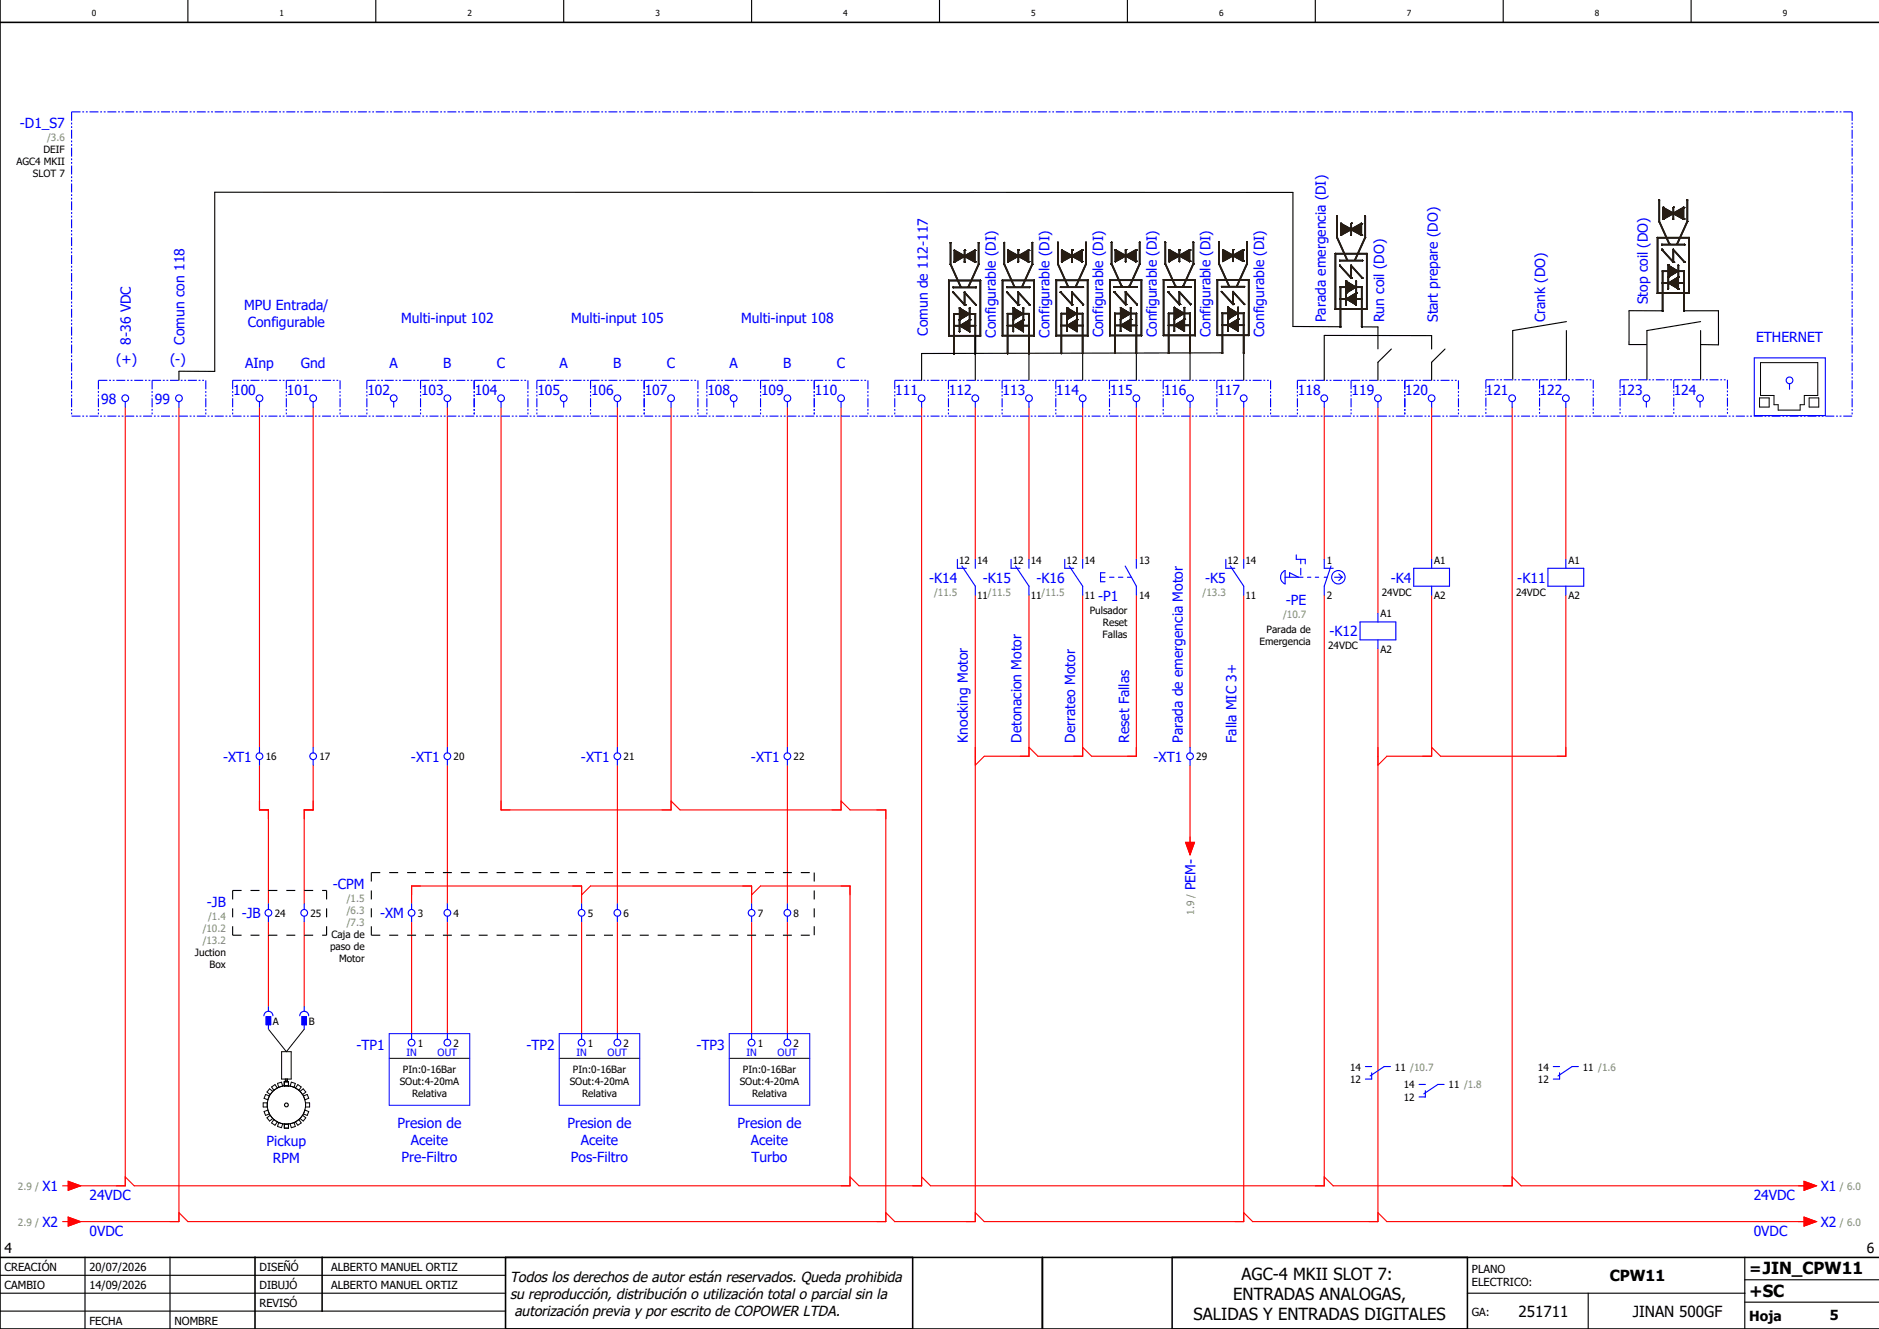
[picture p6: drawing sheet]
<svg xmlns="http://www.w3.org/2000/svg" width="420mm" height="297mm" viewBox="0 0 420 297" stroke-linecap="round" stroke-linejoin="round" font-family="sans-serif">
<defs><g id="words">
<g font-size="3.7">
<text x="277.5" y="286">AGC-4 MKII SLOT 7:</text>
<text x="275.7" y="290.5">ENTRADAS ANALOGAS,</text>
<text x="391" y="289.8">+SC</text>
<text x="266.8" y="295">SALIDAS Y ENTRADAS DIGITALES</text>
</g>
<g font-size="3.4">
<text x="359.8" y="286.4">CPW11</text>
<text x="391" y="284.6">=JIN_CPW11</text>
<text x="339.4" y="294.4">251711</text>
<text x="365" y="294.4">JINAN 500GF</text>
</g>
<g font-size="3.2">
<text x="114" y="286.5">Todos los derechos de autor están reservados. Queda prohibida</text>
<text x="114" y="290.2">su reproducción, distribución o utilización total o parcial sin la</text>
<text x="115" y="294">autorización previa y por escrito de COPOWER LTDA.</text>
</g>
<g font-size="3.1" fill="#00f">
<text x="4.5" y="28.6">-D1_S7</text>
<text x="54.5" y="69.4">MPU Entrada/</text>
<text x="368.4" y="68" transform="rotate(-90 368.4 68)">Stop coil (DO)</text>
<text x="29.2" y="77" transform="rotate(-90 29.2 77)">8-36 VDC</text>
<text x="41.2" y="77" transform="rotate(-90 41.2 77)">Comun con 118</text>
<text x="55.4" y="73.1">Configurable</text>
<text x="89.6" y="72.2">Multi-input 102</text>
<text x="127.6" y="72.2">Multi-input 105</text>
<text x="165.6" y="72.2">Multi-input 108</text>
<text x="207.4" y="75" transform="rotate(-90 207.4 75)">Comun de 112-117</text>
<text x="222.6" y="75.5" transform="rotate(-90 222.6 75.5)">Configurable (DI)</text>
<text x="234.6" y="75.4" transform="rotate(-90 234.6 75.4)">Configurable (DI)</text>
<text x="246.6" y="75.4" transform="rotate(-90 246.6 75.4)">Configurable (DI)</text>
<text x="258.6" y="75.4" transform="rotate(-90 258.6 75.4)">Configurable (DI)</text>
<text x="270.6" y="75.4" transform="rotate(-90 270.6 75.4)">Configurable (DI)</text>
<text x="282.6" y="75.3" transform="rotate(-90 282.6 75.3)">Configurable (DI)</text>
<text x="296.4" y="72" transform="rotate(-90 296.4 72)">Parada emergencia (DI)</text>
<text x="309.4" y="72" transform="rotate(-90 309.4 72)">Run coil (DO)</text>
<text x="321.4" y="72" transform="rotate(-90 321.4 72)">Start prepare (DO)</text>
<text x="345.4" y="72" transform="rotate(-90 345.4 72)">Crank (DO)</text>
<text x="392.5" y="76.4">ETHERNET</text>
<text x="26" y="81.4">(+)</text>
<text x="38" y="81.4">(-)</text>
<text x="54.8" y="82.2">AInp</text>
<text x="67.2" y="82.2">Gnd</text>
<text x="87.1" y="82.2">A</text>
<text x="99.1" y="82.2">B</text>
<text x="111.1" y="82.2">C</text>
<text x="125.1" y="82.2">A</text>
<text x="137.1" y="82.2">B</text>
<text x="149.1" y="82.2">C</text>
<text x="163.1" y="82.2">A</text>
<text x="175.1" y="82.2">B</text>
<text x="187.1" y="82.2">C</text>
<text x="52.1" y="88.2">100</text>
<text x="64.1" y="88.2">101</text>
<text x="82.1" y="88.2">102</text>
<text x="94.1" y="88.2">103</text>
<text x="106.1" y="88.2">104</text>
<text x="120.1" y="88.2">105</text>
<text x="132.1" y="88.2">106</text>
<text x="144.1" y="88.2">107</text>
<text x="158.1" y="88.2">108</text>
<text x="170.1" y="88.2">109</text>
<text x="182.1" y="88.2">110</text>
<text x="200.1" y="88.2">111</text>
<text x="212.1" y="88.2">112</text>
<text x="224.1" y="88.2">113</text>
<text x="236.1" y="88.2">114</text>
<text x="248.1" y="88.2">115</text>
<text x="260.1" y="88.2">116</text>
<text x="272.1" y="88.2">117</text>
<text x="290.1" y="88.2">118</text>
<text x="302.1" y="88.2">119</text>
<text x="314.1" y="88.2">120</text>
<text x="332.1" y="88.2">121</text>
<text x="344.1" y="88.2">122</text>
<text x="362.1" y="88.2">123</text>
<text x="374.1" y="88.2">124</text>
<text x="22.6" y="90.2">98</text>
<text x="34.6" y="90.2">99</text>
<text x="207.7" y="130.2">-K14</text>
<text x="219.7" y="130.2">-K15</text>
<text x="231.7" y="130.2">-K16</text>
<text x="269.4" y="130.2">-K5</text>
<text x="310.9" y="130.2">-K4</text>
<text x="339.2" y="130.2">-K11</text>
<text x="245.5" y="134.2">-P1</text>
<text x="287.4" y="135.2">-PE</text>
<text x="297.2" y="142.2">-K12</text>
<text x="216.4" y="166" transform="rotate(-90 216.4 166)">Knocking Motor</text>
<text x="228.4" y="166" transform="rotate(-90 228.4 166)">Detonacion Motor</text>
<text x="240.4" y="166" transform="rotate(-90 240.4 166)">Derrateo Motor</text>
<text x="252.4" y="166" transform="rotate(-90 252.4 166)">Reset Fallas</text>
<text x="264.4" y="166" transform="rotate(-90 264.4 166)">Parada de emergencia Motor</text>
<text x="276.4" y="166" transform="rotate(-90 276.4 166)">Falla MIC 3+</text>
<text x="49.9" y="170.2">-XT1</text>
<text x="91.9" y="170.2">-XT1</text>
<text x="129.9" y="170.2">-XT1</text>
<text x="167.9" y="170.2">-XT1</text>
<text x="257.9" y="170.2">-XT1</text>
<text x="46.2" y="202.6">-JB</text>
<text x="74.4" y="198.6">-CPM</text>
<text x="267.2" y="199" transform="rotate(-90 267.2 199)">PEM-</text>
<text x="54" y="205.2">-JB</text>
<text x="85" y="205.2">-XM</text>
<text x="79.7" y="234.6">-TP1</text>
<text x="117.7" y="234.6">-TP2</text>
<text x="155.7" y="234.6">-TP3</text>
<text x="59.6" y="256.1">Pickup</text>
<text x="88.9" y="252.1">Presion de</text>
<text x="91.8" y="255.9">Aceite</text>
<text x="126.9" y="252.1">Presion de</text>
<text x="129.8" y="255.9">Aceite</text>
<text x="164.9" y="252.1">Presion de</text>
<text x="167.8" y="255.9">Aceite</text>
<text x="61" y="259.9">RPM</text>
<text x="89.8" y="259.6">Pre-Filtro</text>
<text x="127.6" y="259.6">Pos-Filtro</text>
<text x="168" y="259.6">Turbo</text>
<text x="9.5" y="266.2">X1</text>
<text x="20" y="268.1">24VDC</text>
<text x="392" y="268.1">24VDC</text>
<text x="407" y="266.2">X1</text>
<text x="9.5" y="274.2">X2</text>
<text x="407" y="274.2">X2</text>
<text x="20" y="276.1">0VDC</text>
<text x="392" y="276.1">0VDC</text>
</g>
<g font-size="3.1">
<text x="1" y="280">4</text>
<text x="417.3" y="280">6</text>
<text x="391" y="295.2">Hoja</text>
<text x="409" y="295">5</text>
</g>
<g font-size="2.5">
<text x="1" y="284">CREACIÓN</text>
<text x="20" y="284">20/07/2026</text>
<text x="58" y="284">DISEÑÓ</text>
<text x="74" y="284">ALBERTO MANUEL ORTIZ</text>
<text x="329" y="284.5">PLANO</text>
<text x="329" y="287.5">ELECTRICO:</text>
<text x="1" y="288">CAMBIO</text>
<text x="20" y="288">14/09/2026</text>
<text x="58" y="292">REVISÓ</text>
<text x="58" y="288">DIBUJÓ</text>
<text x="74" y="288">ALBERTO MANUEL ORTIZ</text>
<text x="329" y="294">GA:</text>
<text x="20" y="296">FECHA</text>
<text x="39" y="296">NOMBRE</text>
</g>
<g font-size="2.2">
<text x="9.7" y="34.2">DEIF</text>
<text x="3.7" y="36.9">AGC4 MKII</text>
<text x="7.3" y="39.6">SLOT 7</text>
<text x="214.4" y="125.9">12</text>
<text x="218.4" y="125.9">14</text>
<text x="226.4" y="125.9">12</text>
<text x="230.4" y="125.9">14</text>
<text x="238.4" y="125.9">12</text>
<text x="242.4" y="125.9">14</text>
<text x="254.6" y="125.9">13</text>
<text x="274.4" y="125.9">12</text>
<text x="278.4" y="125.9">14</text>
<text x="296.6" y="125.9">1</text>
<text x="320.6" y="125.9">A1</text>
<text x="350.6" y="125.9">A1</text>
<text x="218.4" y="133.8">11</text>
<text x="230.4" y="133.8">11</text>
<text x="242.4" y="133.8">11</text>
<text x="243.6" y="137.2">Pulsador</text>
<text x="254.6" y="133.8">14</text>
<text x="278.4" y="133.8">11</text>
<text x="296.6" y="133.8">2</text>
<text x="308.6" y="137.9">A1</text>
<text x="308.9" y="133.1">24VDC</text>
<text x="320.6" y="133.8">A2</text>
<text x="338.9" y="133.1">24VDC</text>
<text x="350.6" y="133.8">A2</text>
<text x="246.5" y="142.6">Fallas</text>
<text x="246.5" y="139.9">Reset</text>
<text x="283.1" y="141.5">Parada de</text>
<text x="281.5" y="144.2">Emergencia</text>
<text x="296.9" y="145.1">24VDC</text>
<text x="308.6" y="145.8">A2</text>
<text x="59.4" y="169.9">16</text>
<text x="71.4" y="169.9">17</text>
<text x="101.4" y="169.9">20</text>
<text x="139.4" y="169.9">21</text>
<text x="177.4" y="169.9">22</text>
<text x="267.4" y="169.9">29</text>
<text x="61.4" y="204.9">24</text>
<text x="69.4" y="204.9">25</text>
<text x="74.1" y="209.6">Caja de</text>
<text x="93.4" y="204.9">3</text>
<text x="101.4" y="204.9">4</text>
<text x="131.4" y="204.9">5</text>
<text x="139.4" y="204.9">6</text>
<text x="169.4" y="204.9">7</text>
<text x="177.4" y="204.9">8</text>
<text x="43.6" y="213.6">Juction</text>
<text x="73.8" y="212.3">paso de</text>
<text x="75.8" y="215">Motor</text>
<text x="46.9" y="216.3">Box</text>
<text x="61" y="229.1">A</text>
<text x="69" y="229.1">B</text>
<text x="93.4" y="233.9">1</text>
<text x="101.4" y="233.9">2</text>
<text x="131.4" y="233.9">1</text>
<text x="139.4" y="233.9">2</text>
<text x="169.4" y="233.9">1</text>
<text x="177.4" y="233.9">2</text>
<text x="90.1" y="239.7">PIn:0-16Bar</text>
<text x="128.1" y="239.7">PIn:0-16Bar</text>
<text x="166.1" y="239.7">PIn:0-16Bar</text>
<text x="301.8" y="239.2">14</text>
<text x="311.8" y="239.2">11 /10.7</text>
<text x="343.8" y="239.2">14</text>
<text x="353.8" y="239.2">11 /1.6</text>
<text x="89.3" y="242.4">SOut:4-20mA</text>
<text x="92.1" y="245.1">Relativa</text>
<text x="127.3" y="242.4">SOut:4-20mA</text>
<text x="130.1" y="245.1">Relativa</text>
<text x="165.3" y="242.4">SOut:4-20mA</text>
<text x="168.1" y="245.1">Relativa</text>
<text x="301.8" y="242">12</text>
<text x="313.8" y="243.2">14</text>
<text x="323.8" y="243.2">11 /1.8</text>
<text x="343.8" y="242">12</text>
<text x="313.8" y="246">12</text>
</g>
<g font-size="2.2" fill="#7ca552">
<text x="10.5" y="31.5">/3.6</text>
<text x="208.8" y="133.1">/11.5</text>
<text x="220.8" y="133.1">/11.5</text>
<text x="232.8" y="133.1">/11.5</text>
<text x="268.8" y="133.1">/13.3</text>
<text x="286.8" y="138.1">/10.7</text>
<text x="77.5" y="201.5">/1.5</text>
<text x="45.3" y="208.2">/10.2</text>
<text x="46.5" y="205.5">/1.4</text>
<text x="77.5" y="204.2">/6.3</text>
<text x="77.5" y="206.9">/7.3</text>
<text x="266.9" y="204.4" transform="rotate(-90 266.9 204.4)">1.9 /</text>
<text x="45.3" y="210.9">/13.2</text>
<text x="4" y="265.9">2.9 /</text>
<text x="411.3" y="265.9">/ 6.0</text>
<text x="4" y="273.9">2.9 /</text>
<text x="411.3" y="273.9">/ 6.0</text>
</g>
<g font-size="2.2" fill="#00f">
<text x="90.8" y="235.9">IN</text>
<text x="97.8" y="235.9">OUT</text>
<text x="128.8" y="235.9">IN</text>
<text x="135.8" y="235.9">OUT</text>
<text x="166.8" y="235.9">IN</text>
<text x="173.8" y="235.9">OUT</text>
</g>
<g font-size="1.9">
<text x="20.5" y="3.6">0</text>
<text x="62.5" y="3.6">1</text>
<text x="104.5" y="3.6">2</text>
<text x="146.5" y="3.6">3</text>
<text x="188.5" y="3.6">4</text>
<text x="230.5" y="3.6">5</text>
<text x="272.5" y="3.6">6</text>
<text x="314.5" y="3.6">7</text>
<text x="356.5" y="3.6">8</text>
<text x="398.5" y="3.6">9</text>
</g>
</g></defs>
<g fill="none" stroke="#000" stroke-width=".25">
<path d="M42 0v5M84 0v5M126 0v5M168 0v5M210 0v5M252 0v5M294 0v5M336 0v5M378 0v5M218 75v10M230 75v10M242 75v10"/>
<path d="M254 75v10M266 75v10M273.2 78.9l-67.2 .1v6M278 75v10M296 75v10M296 75h24v3M299.5 73h-10.5v-30h-241v40h-8v2M304.4 73l3.6 .1v4.9M311 78l-3 3v4M323 78l-3 3v4M350.1 73.9v11M350.1 71.9l-12 2v11"/>
<path d="M371.6 69.5l-7.5-.1v7.6h3.9M376.4 69.5l7.7-.1v7.7l-4-.1M380.1 73.9v11M380.1 71.9l-12 2v11M59.7 247.4h.1M59.7 246.5h.1M59.9 245.8h.1M59.9 248.1h.1M60.2 244.9h.1M60.2 248.9h.1M60.4 244.6h.1M60.4 249.2h.1"/>
<path d="M61 243.9h.1M61 250h.1M61.2 243.7h.1M61.2 250.2h.1M62 243.1v.1M62 250.7h.1M62.3 243h.1M62.3 250.9h.1M63.2 242.7h.1M63.2 251.1v.1M63.6 242.6v.1M63.6 251.2h.1"/>
<path d="M64.5 242.6v.1M64.5 251.2h.1M64.8 251.1l.1 .1M64.9 242.7h-.1M65.7 250.9h.1M65.7 243h.1M66 250.7h.1M66.1 243.1l-.1 .1M66.8 250.2h.1M66.8 243.7h.1M67.1 250h.1M67.6 249.2h.1"/>
<path d="M67.7 244.6h-.1M67.8 248.9h.1M67.8 244.9h.1M68.1 248.1h.1M68.2 245.8h-.1M68.3 247.4h.1M68.3 246.5h.1M0 285h113M0 293h113M0 289h113M19 281v16M38 281v16"/>
<path d="M328 289h62M355 289v8M390 291h30M390 281v16M390 286h30"/>
<circle cx="64" cy="246.9" r=".43"/>
</g>
<path d="M0 5h420M0 0v297h420M0 281h420M57 281v16M72 281v12M113 281v16M204 281v16M233 281v16M262 281v16M328 281v16" fill="none" stroke="#000" stroke-width=".35"/>
<g fill="none" stroke="#f00" stroke-width=".25">
<path d="M28 91v174h-12M40 91v182h-24M58 91v76M70 91v76M100 91v76M112 91v90h38v-90M138 91v76M176 91v76M188 91v90h-36l-2-2M206 91v174h-14l-2-2M218 91v34M230 91v34"/>
<path d="M242 91v34M254 91v34M266 91v76M278 91v34M296 91v34M308 91v46M320 91v34M338 91v174h-40l-2-2M350 91v34M218 133v140h-18l-2-2M230 133v36h-10l-2 2M242 133v36h-10l-2-2"/>
<path d="M254 133v36h-10l-2-2M278 133v140h-58l-2-2M296 133v132h-88l-2-2M320 133v36h-10l-2 2M350 133v36h-28l-2-2M308 145v128h-28l-2-2M58 171v10h2v21M70 171v10h-2v21M100 171v31M138 171v31M176 171v31M188 179l2 2h8v92h-156l-2-2"/>
<path d="M266 171v18M130 200l2-2h36v4M168 200l2-2h20v67h-160l-2-2M265 188.2h2l-1 2.8zM60 206v19M68 206v19M92 202v-4h38v4M92 206v25M100 206v25M130 206v25M138 206v25M168 206v25"/>
<path d="M176 206v25M14 265h1.2M14 273h1.2M15.2 272l2.8 1-2.8 1zM15.2 264l2.8 1-2.8 1zM308 271l2 2h94M338 263l2 2h64M403.2 264l2.8 1-2.8 1zM403.2 272l2.8 1-2.8 1z"/>
</g>
<g fill="none" stroke="#00f" stroke-width=".25" stroke-dasharray="2 .4 .4 .4 .4 .4" stroke-linecap="butt">
<path d="M16 25h398M16 25v68M414 25v68M16 93h398M22 85v8M22 85h24M34 85v8M46 85v8M52 85v8M52 85h24M64 85v8M76 85v8"/>
<path d="M82 85v8M82 85h36M94 85v8M106 85v8M118 85v8M120 85v8M120 85h36M132 85v8M144 85v8M156 85v8M158 85v8M158 85h36"/>
<path d="M170 85v8M182 85v8M194 85v8M200 85v8M200 85h84M212 85v8M224 85v8M236 85v8M248 85v8M260 85v8M272 85v8M284 85v8"/>
<path d="M290 85v8M290 85h36M302 85v8M314 85v8M326 85v8M332.1 84.9v8M332.1 84.9h24M344.1 84.9v8M356.1 84.9v8M362.1 84.9v8M362.1 84.9h24M374.1 84.9v8"/>
<path d="M386.1 84.9v8"/>
</g>
<g fill="#261c13" stroke="#261c13" stroke-width=".22">
<path d="M218.7 54.2l.1 .1v4.8l-2.3 5.1 2.2-5.2z"/>
<path d="M212.4 54.2l.2 .1v4.7l2.1 5.2-2.3-5.1z"/>
<path d="M215.5 55.9l.2 .1-.1 2.6z"/>
<path d="M213.3 56l4.6 2.5v-2.5l-4.6 2.5z"/>
<path d="M213.3 55.9l2.3 1.2-.2 .1-2-1.1v2.2l2.2-1.2 2.2 1.2v-2.2l-2 1.1-.2-.1 2.3-1.2v2.6l-2.3-1.1-2.3 1.2z"/>
<path d="M212 62.6h7.2v12.5l-.2-.1v-12.2h-6.8v12.2h6.8l.1 .1h-7.1z"/>
<path d="M213 64.2h5.2l-5.1 .1z"/>
<path d="M213 65.3l2.5 2.6v-2.6h.1l2.6 2.9h-.1l-2.4-2.6v2.5l-.1 .1z"/>
<path d="M213.2 70.1h4.9l-.1 9-.1-.1v-8.8h-4.6v8.8h-.2z"/>
<path d="M216.7 68.8l.1 .1-.1 2.6z"/>
<path d="M214.5 68.8l2.2 1.3-2.2 1.4z"/>
<path d="M214.5 68.8l2.2 1.4-2.2-1.3v2.5l2.2-1.2-2.2 1.3z"/>
<path d="M213.2 72.7l4.9 .1-4.9 .1z"/>
<path d="M214.4 71.5h.2l-.1 2.6z"/>
<path d="M214.6 72.8l2.1-1.3v2.6z"/>
<path d="M214.5 72.8l2.2 1.2v-2.4l-2.2 1.1 2.3-1.3v2.7z"/>
<path d="M230.7 54.2l.1 .1v4.8l-2.3 5 2.2-5.1z"/>
<path d="M224.4 54.2l.2 .1v4.7l2.1 5.1-2.3-5z"/>
<path d="M227.6 55.9l.1 .1-.1 2.6z"/>
<path d="M225.3 56l4.6 2.5v-2.5l-4.6 2.5z"/>
<path d="M225.3 55.9l2.3 1.2-.2 .1-2-1.1v2.2l2.2-1.2 2.2 1.2v-2.2l-2 1.1-.2-.1 2.3-1.2v2.6l-2.3-1.2-2.3 1.3z"/>
<path d="M224 62.6h7.2v12.5l-.2-.2v-12.2h-6.8v12.2h6.8l.1 .2h-7.1z"/>
<path d="M225 64.1l5.2 .1-5.1 .1z"/>
<path d="M225 65.3l2.5 2.6v-2.6l.1-.1 2.6 2.9-2.5-2.5v2.5l-.1 .1z"/>
<path d="M225.2 70.1h4.9l-.1 9-.1-.1v-8.8h-4.6v8.8h-.2z"/>
<path d="M228.7 68.8l.1 .1-.1 2.6z"/>
<path d="M226.5 68.8l2.2 1.3-2.2 1.3z"/>
<path d="M226.5 68.8l2.2 1.3-2.2-1.2v2.5l2.2-1.2-2.2 1.3z"/>
<path d="M225.2 72.7l4.9 .1-4.9 .1z"/>
<path d="M226.4 71.5h.2l-.1 2.6z"/>
<path d="M226.6 72.8l2.1-1.3v2.6z"/>
<path d="M226.5 72.7l2.2 1.3v-2.5l-2.2 1.2 2.3-1.3v2.7z"/>
<path d="M242.7 54.2h.1v4.8l-2.3 5.1 2.2-5.1z"/>
<path d="M236.4 54.2h.2v4.8l2.1 5.1-2.3-5.1z"/>
<path d="M239.6 55.9h.1l-.1 2.6z"/>
<path d="M237.3 55.9l4.6 2.6v-2.6l-4.6 2.6z"/>
<path d="M237.3 55.9l2.3 1.2-.2 .1-2-1.1v2.2l2.2-1.2 2.2 1.2v-2.2l-2 1.1-.2-.1 2.3-1.3v2.7l-2.3-1.2-2.3 1.2z"/>
<path d="M236 62.6h7.2v12.5l-.2-.2v-12.2h-6.8v12.2h6.8l.1 .2-7.1-.1z"/>
<path d="M237 64.1l5.2 .1-5.1 .1z"/>
<path d="M237 65.2l2.5 2.6v-2.5l.1-.1 2.6 2.9h-.1l-2.4-2.6v2.6h-.1z"/>
<path d="M237.2 70l4.9 .1-.1 8.9-.1-.1v-8.7h-4.6v8.7l-.1 .1z"/>
<path d="M240.7 68.8h.1l-.1 2.6z"/>
<path d="M238.5 68.8l2.2 1.3-2.2 1.3z"/>
<path d="M238.4 68.8l2.3 1.3-2.2-1.2v2.4l2.2-1.2-2.2 1.4z"/>
<path d="M237.2 72.7l4.9 .1h-4.9z"/>
<path d="M238.4 71.4l.2 .1-.1 2.6z"/>
<path d="M238.6 72.7l2.1-1.3v2.7z"/>
<path d="M238.5 72.7l2.2 1.3v-2.5l-2.2 1.2 2.3-1.3v2.7z"/>
<path d="M254.7 54.1l.1 .1v4.8l-2.3 5.1 2.2-5.1z"/>
<path d="M248.4 54.1l.2 .1v4.8l2.1 5.1-2.3-5.1z"/>
<path d="M251.5 55.9h.2l-.1 2.6z"/>
<path d="M249.3 55.9l4.6 2.5v-2.5l-4.6 2.5z"/>
<path d="M249.3 55.8l2.3 1.3h-.2l-2-1.1v2.3l2.2-1.2 2.2 1.2v-2.3l-2 1.2-.2-.1 2.3-1.3v2.7l-2.3-1.2-2.3 1.2z"/>
<path d="M248 62.5l7.2 .1v12.4l-.2-.1v-12.2h-6.8v12.2h6.8l.1 .2-7.1-.1z"/>
<path d="M249 64.1h5.2l-5.1 .1z"/>
<path d="M249 65.2l2.5 2.6v-2.5l.1-.1 2.6 2.9h-.1l-2.4-2.6v2.5l-.1 .1z"/>
<path d="M249.2 70h4.9l-.1 9-.1-.1v-8.7h-4.6v8.7l-.2 .1z"/>
<path d="M252.7 68.8h.1l-.1 2.6z"/>
<path d="M250.5 68.8l2.2 1.3-2.2 1.3z"/>
<path d="M250.5 68.7l2.2 1.4-2.2-1.3v2.5l2.2-1.2-2.2 1.3z"/>
<path d="M249.2 72.7h4.9l-4.9 .1z"/>
<path d="M250.4 71.4l.2 .1-.1 2.6z"/>
<path d="M250.6 72.7l2.1-1.3v2.6z"/>
<path d="M250.5 72.7l2.2 1.2v-2.4l-2.2 1.2 2.3-1.3v2.7z"/>
<path d="M266.7 54.1l.1 .1v4.8l-2.3 5 2.2-5.1z"/>
<path d="M260.4 54.1l.2 .1v4.7l2.2 5.2-2.4-5.1z"/>
<path d="M263.6 55.8l.1 .1-.1 2.6z"/>
<path d="M261.3 55.9l4.6 2.5v-2.5l-4.6 2.5z"/>
<path d="M261.3 55.8l2.3 1.2-.2 .1-2-1.1v2.2l2.2-1.2 2.2 1.2v-2.2l-2 1.1-.2-.1 2.3-1.2v2.6l-2.3-1.2-2.3 1.3z"/>
<path d="M260 62.5h7.2v12.5l-.2-.1v-12.2h-6.8v12.2h6.8l.1 .1h-7.1z"/>
<path d="M261 64.1h5.2l-5.1 .1z"/>
<path d="M261 65.2l2.5 2.6v-2.6h.1l2.6 2.8-2.5-2.5v2.5l-.1 .1z"/>
<path d="M261.2 70h4.9l-.1 9-.1-.1v-8.8h-4.6v8.8h-.1z"/>
<path d="M264.7 68.7l.1 .1-.1 2.6z"/>
<path d="M262.5 68.7l2.2 1.3-2.2 1.4z"/>
<path d="M262.5 68.7l2.2 1.3-2.2-1.2v2.5l2.2-1.2-2.2 1.3z"/>
<path d="M261.2 72.6l4.9 .1-4.9 .1z"/>
<path d="M262.4 71.4h.2l-.1 2.6z"/>
<path d="M262.6 72.7l2.1-1.3v2.6z"/>
<path d="M262.5 72.6l2.2 1.3v-2.5l-2.2 1.2 2.3-1.3v2.7z"/>
<path d="M278.7 54.1h.1v4.8l-2.3 5.1 2.2-5.1z"/>
<path d="M272.4 54.1h.2v4.8l2.2 5.1-2.4-5.1z"/>
<path d="M275.5 55.8l.2 .1-.1 2.6z"/>
<path d="M273.3 55.9l4.6 2.5v-2.5l-4.6 2.5z"/>
<path d="M273.3 55.8l2.3 1.2-.2 .1-2-1.1v2.2l2.2-1.2 2.2 1.2v-2.2l-2 1.1-.2-.1 2.3-1.2v2.6l-2.3-1.2-2.3 1.2z"/>
<path d="M272 62.5h7.2v12.5l-.2-.2v-12.2h-6.8v12.2h6.8l.1 .2h-7.1z"/>
<path d="M273 64l5.2 .1-5.1 .1z"/>
<path d="M273 65.2l2.5 2.5v-2.5l.1-.1 2.6 2.9-2.5-2.6v2.6l-.1 .1z"/>
<path d="M273.2 70h4.9l-.1 8.9h-.1v-8.8h-4.6v8.8h-.2z"/>
<path d="M276.7 68.7l.1 .1-.1 2.6z"/>
<path d="M274.5 68.7l2.2 1.3-2.2 1.3z"/>
<path d="M274.4 68.7l2.3 1.3-2.2-1.2v2.5l2.2-1.2-2.2 1.3z"/>
<path d="M273.2 72.6l4.9 .1-4.9 .1z"/>
<path d="M274.4 71.3l.2 .1-.1 2.6z"/>
<path d="M274.6 72.7l2.1-1.4v2.7z"/>
<path d="M274.5 72.6l2.2 1.3v-2.5l-2.2 1.2 2.3-1.3v2.7z"/>
<path d="M305.1 48.2l.1 .1v4.8l-2.3 5.1 2.2-5.1z"/>
<path d="M298.8 48.2l.2 .1v4.8l2.1 5.1-2.3-5.1z"/>
<path d="M301.9 50h.2l-.1 2.6z"/>
<path d="M299.7 50l4.6 2.5v-2.5l-4.6 2.5z"/>
<path d="M299.7 49.9l2.3 1.3h-.2l-2-1.1v2.3l2.2-1.2 2.2 1.2v-2.3l-2 1.2-.2-.1 2.3-1.3v2.7l-2.3-1.2-2.3 1.2z"/>
<path d="M298.4 56.6l7.2 .1v12.4l-.2-.1v-12.2h-6.8v12.2h6.8l.1 .2-7.1-.1z"/>
<path d="M299.4 58.2h5.2l-5.1 .1z"/>
<path d="M299.4 59.3l2.5 2.6v-2.5l.1-.1 2.6 2.9h-.1l-2.4-2.6v2.5l-.1 .1z"/>
<path d="M299.6 64.1h4.9l-.1 9-.1-.1v-8.7h-4.6v8.7l-.2 .1z"/>
<path d="M303.1 62.9h.1l-.1 2.6z"/>
<path d="M300.9 62.9l2.2 1.3-2.2 1.3z"/>
<path d="M300.8 62.8l2.3 1.4-2.2-1.3v2.5l2.2-1.2-2.2 1.3z"/>
<path d="M299.6 66.8h4.9l-4.9 .1z"/>
<path d="M300.8 65.5l.2 .1-.1 2.6z"/>
<path d="M301 66.8l2.1-1.3v2.6z"/>
<path d="M300.9 66.8l2.2 1.2v-2.4l-2.2 1.2 2.3-1.3v2.7z"/>
<path d="M377.1 44.7h.1v4.8l-2.3 5.1 2.2-5.1z"/>
<path d="M370.8 44.7h.2v4.8l2.2 5.1-2.4-5.1z"/>
<path d="M374 46.4h.1l-.1 2.6z"/>
<path d="M371.8 46.4l4.5 2.6v-2.6l-4.5 2.6z"/>
<path d="M371.7 46.4l2.3 1.2-.2 .1-2-1.1v2.2l2.2-1.2 2.2 1.2v-2.2l-2 1.1-.2-.1 2.3-1.2 .1 2.6-2.4-1.2-2.3 1.2z"/>
<path d="M370.4 53.1h7.2v12.5l-.2-.2v-12.2h-6.8v12.2h6.8l.1 .2-7.1-.1z"/>
<path d="M371.5 54.6l5.1 .1-5.1 .1z"/>
<path d="M371.4 55.7l2.5 2.6v-2.5l.2-.1 2.5 2.9-2.5-2.6v2.6h-.1z"/>
<path d="M371.6 60.5l4.9 .1v8.9h-.2v-8.8h-4.6v8.8h-.1z"/>
<path d="M375.1 59.3h.1v2.6z"/>
<path d="M372.9 59.3l2.2 1.3-2.2 1.3z"/>
<path d="M372.9 59.3l2.2 1.3-2.2-1.2v2.4l2.2-1.2-2.2 1.4z"/>
<path d="M371.6 63.2l4.9 .1h-4.9z"/>
<path d="M372.8 61.9l.2 .1-.1 2.6z"/>
<path d="M373 63.2l2.1-1.3v2.7z"/>
<path d="M372.9 63.2l2.2 1.3v-2.5l-2.2 1.2 2.3-1.3v2.7z"/>
</g>
<g fill="none" stroke="#261c13" stroke-width=".22">
<path d="M212.4 54.3v4.8M212.4 59.1h.1M212.4 59.1l2.3 5M212.4 54.2h.1M212.5 54.2h.1M212.6 54.3h.1M212.6 54.3v4.7l2.2 5M213.3 58.5h.1M213.3 56h.1M213.3 56v2.5M213.3 58.6h.1M213.3 55.9h.1"/>
<path d="M213.3 56v2.5l4.6-2.5v2.5zM213.4 55.9h.1M213.4 58.6h.1M213.4 58.6h-.1M213.4 55.9l2.2 1.2M213.4 56.1l2 1.1-2 1.1zM215.5 56v2.5M215.5 58.5h.1M215.5 56h.1M215.5 58.6h.1M215.6 58.6h.1M215.6 55.9h.1"/>
<path d="M215.6 57.1l.2 .1M215.6 57.1l-.2 .1M215.7 55.9h.1M215.7 58.6h.1M215.7 56h.1M215.7 58.5h.1M215.7 56v2.5M215.8 57.2l2-1.1v2.2zM217.8 58.6l-2.2-1.2-2.2 1.2M217.8 58.6h.1M217.8 55.9l-2.2 1.2M217.8 55.9h.1"/>
<path d="M217.9 58.6h.1M217.9 55.9h-.1M217.9 55.9h.1M217.9 58.5h.1M218 56h.1M218 58.5h.1M218 56v2.5M218.7 54.3v4.7l-2.3 5M218.7 54.2h.1M218.8 54.2h.1M218.8 54.3h.1M218.8 59.1l-2.2 5"/>
<path d="M218.8 54.3v4.8M218.8 59.1h.1M224.4 54.3h.1M224.4 54.3v4.8M224.4 59.1h.1M224.4 59h.1M224.4 59.1l2.3 5M224.4 54.2h.1M224.5 54.2h.1M224.6 54.2h.1M224.6 54.2v.1M224.6 54.3v4.7l2.2 5"/>
<path d="M225.3 58.5h.1M225.3 56h.1M225.3 55.9v2.6M225.3 55.9h.1M225.3 58.6h.1M225.3 56v2.5l4.6-2.5v2.5zM225.4 58.6h-.1M225.4 55.9l2.2 1.2M225.4 56.1l2 1.1-2 1.1zM227.5 56v2.5M227.5 58.5h.1M227.5 55.9h.1"/>
<path d="M227.6 55.9h-.1M227.6 58.6h.1M227.6 55.9h.1M227.6 57.1l.2 .1M227.6 57.1l-.2 .1M227.7 58.6h-.1M227.7 55.9h.1M227.7 58.5h.1M227.7 56h.1M227.7 56v2.5M227.8 57.2l2-1.1v2.2zM229.8 58.5l-2.2-1.2-2.2 1.3"/>
<path d="M229.8 58.5h.1M229.8 55.9l-2.2 1.2M229.9 58.6h.1M229.9 55.9h.1M229.9 58.5h.1M230 58.5h.1M230 56h.1M230 55.9v2.6M230.7 54.3v4.7l-2.3 5M230.7 54.2h.1M230.8 54.2h.1M230.8 54.2v.1"/>
<path d="M230.8 59.1l-2.2 5M230.8 54.3v4.8M230.8 59h.1M230.8 59.1h.1M236.4 59h.1M236.4 54.2v4.8M236.4 59l2.3 5.1M236.4 54.2h.1M236.4 54.1v.1M236.5 54.1h.1M236.5 54.2h.1M236.6 54.2h.1"/>
<path d="M236.6 54.2v4.8l2.2 5M237.3 58.5h.1M237.3 55.9h.1M237.3 55.9v2.6M237.3 55.8h.1M237.3 55.9v2.6l4.6-2.6v2.6zM237.4 58.5h.1M237.4 58.5h-.1M237.4 55.8v.1M237.4 55.9l2.2 1.2M237.4 56.1l2 1.1-2 1.1zM239.5 55.9v2.6"/>
<path d="M239.5 58.5h.1M239.5 55.9h.1M239.6 58.5h.1M239.6 55.9h.1M239.6 57.1l.2 .1M239.6 57.1l-.2 .1M239.7 58.5h-.1M239.7 58.5h.1M239.7 55.9h.1M239.7 55.9v2.6M239.8 57.2l2-1.1v2.2zM241.8 58.5l-2.2-1.2-2.2 1.2"/>
<path d="M241.8 55.9l-2.2 1.2M241.8 55.8v.1M241.9 58.5h.1M241.9 55.8h.1M241.9 55.8v.1M241.9 55.9h.1M242 55.9h.1M242 58.4h.1M242 55.9v2.5M242.7 54.2v4.8l-2.3 5M242.7 54.2h.1M242.7 54.1v.1"/>
<path d="M242.7 54.1h.1M242.8 54.1h.1M242.8 54.2h.1M242.8 59l-2.2 5.1M242.8 54.2v4.8M242.8 59h.1M248.4 54.2h.1M248.4 59h.1M248.4 54.2v4.8M248.4 59l2.3 5M248.4 54.1h.1M248.5 54.1h.1"/>
<path d="M248.6 54.2h.1M248.6 54.2v4.8l2.2 5M249.3 58.4h.1M249.3 55.9h.1M249.3 55.9v2.5M249.3 58.5h.1M249.3 55.8h.1M249.3 55.9v2.5l4.6-2.5v2.5zM249.4 55.8h.1M249.4 58.5h.1M249.4 55.8l2.2 1.3M249.4 56l2 1.1-2 1.2z"/>
<path d="M251.5 55.9v2.5M251.5 58.4h.1M251.5 58.5h.1M251.5 55.9h.1M251.6 55.9h-.1M251.6 58.5h.1M251.6 55.8h.1M251.6 57.1l.2 .1M251.6 57.1h-.2M251.7 55.8h.1M251.7 58.5h.1M251.7 55.8v.1"/>
<path d="M251.7 55.9h.1M251.7 55.9v2.5M251.8 57.2l2-1.2v2.3zM253.8 58.5l-2.2-1.2-2.2 1.2M253.8 58.5h.1M253.8 55.8l-2.2 1.3M253.8 55.8h.1M253.9 58.5h.1M253.9 55.8h-.1M253.9 55.8h.1M253.9 55.8v.1M253.9 55.9h.1"/>
<path d="M254 58.4h-.1M254 58.4h.1M254 55.9h.1M254 55.9v2.5M254.7 54.2v4.8l-2.3 5M254.7 54.2h.1M254.7 54.1h.1M254.8 54.1h.1M254.8 54.2h.1M254.8 59l-2.2 5M254.8 54.2v4.8M254.8 59h.1"/>
<path d="M260.4 54.2h.1M260.4 54.2v4.8M260.4 58.9v.1M260.4 59l2.3 5M260.4 54.1h.1M260.5 54.1h.1M260.6 54.2h.1M260.6 54.2v4.7l2.2 5M261.3 58.4h.1M261.3 55.9h.1M261.3 55.9v2.5M261.3 55.8v.1"/>
<path d="M261.3 55.8h.1M261.3 58.4v.1M261.3 58.5h.1M261.3 55.9v2.5l4.6-2.5v2.5zM261.4 58.5h.1M261.4 55.8h.1M261.4 55.8l2.2 1.2M261.4 56l2 1.1-2 1.1zM263.5 55.9v2.5M263.5 58.4h.1M263.5 55.9h.1M263.5 55.8h.1"/>
<path d="M263.6 58.5h.1M263.6 55.8h.1M263.6 57l.2 .1M263.6 57l-.2 .1M263.7 58.5h-.1M263.7 55.8h.1M263.7 58.5h.1M263.7 58.4v.1M263.7 55.8v.1M263.7 55.9h.1M263.7 58.4h.1M263.7 55.9v2.5"/>
<path d="M263.8 57.1l2-1.1v2.2zM265.8 58.5l-2.2-1.3-2.2 1.3M265.8 58.5h.1M265.8 55.8l-2.2 1.2M265.8 55.8h.1M265.9 58.5h.1M265.9 55.8h-.1M265.9 55.8h.1M265.9 58.4h.1M266 55.8v.1M266 58.4h.1M266 55.9h.1"/>
<path d="M266 55.9v2.5M266.7 54.2v4.7l-2.3 5M266.7 54.1h.1M266.8 54.1h.1M266.8 54.2h.1M266.8 59l-2.2 5M266.8 54.2v4.8M266.8 59h.1M272.4 54.1h.1M272.4 58.9h.1M272.4 54.1v4.9M272.4 59l2.3 5"/>
<path d="M272.5 54.1h.1M272.6 54.1h.1M272.6 54.1v4.8l2.2 5M273.3 58.4h.1M273.3 55.8h.1M273.3 55.8v2.6M273.3 55.8v.1M273.3 58.5h.1M273.3 55.9v2.5l4.6-2.5v2.5zM273.4 55.8l2.2 1.2M273.4 56l2 1.1-2 1.1zM275.5 55.8v2.6"/>
<path d="M275.5 58.4h.1M275.5 55.8h.1M275.6 55.8h-.1M275.6 55.8h.1M275.6 58.4h.1M275.6 58.5h.1M275.6 57l.2 .1M275.6 57l-.2 .1M275.7 58.4h.1M275.7 55.8h.1M275.7 55.8v2.6M275.8 57.1l2-1.1v2.2z"/>
<path d="M277.8 58.4l-2.2-1.2-2.2 1.2M277.8 55.8l-2.2 1.2M277.9 58.4h.1M277.9 55.8h.1M278 58.4h.1M278 55.8h.1M278 55.8v2.6M278.7 54.1v4.8l-2.3 5M278.7 54.1h.1M278.8 54.1h.1M278.8 59l-2.2 5M278.8 54.1v4.9"/>
<path d="M278.8 59h.1M278.8 58.9h.1M298.4 56.7v12.4M298.4 56.7h.1M298.4 56.6v.1M298.4 56.6h.1M298.5 56.6h.1M298.6 56.8h6.8v12.2h-6.8zM298.8 48.3v4.8M298.8 53.1h.1M298.8 53.1l2.2 5M298.8 48.3h.1"/>
<path d="M298.8 48.2h.1M298.9 48.2h.1M298.9 48.2v.1M298.9 48.3h.1M299 48.3h.1M299 48.3v4.8l2.2 5M299.4 59.4h.1M299.4 58.2h.1M299.4 58.3h.1M299.4 59.3h.1M299.4 59.4l2.5 2.8M299.5 58.3h.1"/>
<path d="M299.5 59.3h.1M299.5 58.2h.1M299.5 58.2h5M299.6 59.3l2.3 2.6v-2.5M299.7 52.5h.1M299.7 52.6h.1M299.7 50h.1M299.7 50v2.5M299.7 49.9h.1M299.7 50v2.5l4.6-2.5v2.5zM299.8 49.9h.1M299.8 52.6h.1"/>
<path d="M299.8 49.9l2.2 1.3M299.8 50.1l2 1.1-2 1.2zM301 58.1h.1M301.1 58.1h.1M301.1 58.1v.1M301.1 58.2h.1M301.2 58.2h.1M301.2 58.1h.1M301.9 50v2.5M301.9 52.5h.1M301.9 59.3h.1M301.9 50h.1"/>
<path d="M301.9 52.6h.1M302 50h-.1M302 59.3h-.1M302 52.6h.1M302 49.9v.1M302 49.9h.1M302 59.3h.1M302 51.2l.2 .1M302 51.2h-.2M302.1 49.9h.1M302.1 59.3h.1M302.1 52.6h.1"/>
<path d="M302.1 59.3l2.5 2.8M302.1 50h.1M302.1 52.5v.1M302.1 52.5h.1M302.1 50v2.5M302.2 51.3l2-1.2v2.3zM302.8 58.1h.1M302.8 58.2h.1M302.9 58.2h.1M302.9 58.1h.1M303 58.1h-.1M304.2 52.6l-2.2-1.2-2.2 1.2"/>
<path d="M304.2 52.6h.1M304.2 49.9l-2.2 1.3M304.2 49.9h.1M304.3 52.6h.1M304.3 49.9h.1M304.4 50h.1M304.4 52.5h.1M304.4 50v2.5M304.5 58.3h-5M304.5 58.3h.1M304.6 58.3h.1M304.6 58.2h.1"/>
<path d="M304.6 58.2v.1M305.1 48.3v4.8l-2.3 5M305.1 48.3h.1M305.1 48.2v.1M305.1 48.2h.1M305.2 48.2h.1M305.2 48.2v.1M305.2 48.3h.1M305.2 53.1l-2.2 5M305.2 48.3v4.8M305.2 53.1h.1M305.5 56.6h-7"/>
<path d="M305.6 56.6h.1M305.6 56.7h.1M305.6 56.7v12.4M370.4 53.1h.1M370.4 53.1v12.4M370.5 53.1h.1M370.5 53l-.1 .1M370.5 53h7M370.5 53h.1M370.6 53.2h6.8v12.2h-6.8zM370.8 44.7v4.8M370.8 49.5h.1"/>
<path d="M370.8 49.5l2.3 5.1M370.8 44.7h.1M370.8 44.6h.1M370.9 44.6h-.1M370.9 44.6h.1M370.9 44.7h.1M371 44.7v4.8l2.2 5M371 44.7h.1M371.4 55.8h.1M371.4 54.7h.1M371.4 54.6v.1M371.4 55.8v.1"/>
<path d="M371.4 54.6h.1M371.4 55.7h.1M371.4 55.9l2.6 2.7M371.4 55.7v.1M371.5 54.7h.1M371.5 54.7v.1M371.5 55.7l-.1 .2M371.5 54.6h.1M371.5 55.7h.1M371.5 54.6h5M371.5 54.8h5M371.6 55.7l2.3 2.6v-2.5"/>
<path d="M371.7 49h.1M371.7 46.4h.1M371.7 46.4v2.6M371.7 46.3h.1M371.7 46.3v.1M371.8 46.3h-.1M371.8 46.4v2.6l4.5-2.6v2.6zM371.8 49h-.1M371.8 46.3h.1M371.8 49h.1M371.8 46.3l2.2 1.3M371.8 46.6l2 1.1-2 1.1z"/>
<path d="M372.8 59.3h.1M372.9 59.3h.1M372.9 59.3l-.1 2.7M372.9 59.3l2.2 1.3M372.9 59.2v2.8M373.1 54.6h.1M373.2 54.6h-.1M373.2 54.6h.1M373.2 54.5v.1M373.2 54.5h.1M373.9 55.8h.1M373.9 49h.1"/>
<path d="M373.9 46.4h.1M373.9 55.7v.1M373.9 46.4v2.6M374 58.6h.1M374 46.4h.1M374 49h.1M374 58.6v.1M374 55.7h.1M374 58.7h.1M374 47.6l.2 .1M374 47.6l-.2 .1M374.1 49h-.1"/>
<path d="M374.1 55.7h.1M374.1 58.6h.1M374.1 55.7l2.5 2.8M374.1 46.4h.1M374.1 58.6l-.1 .1M374.1 49h.1M374.1 58.6v-2.6l2.4 2.6M374.1 46.4v2.6M374.2 47.7l2-1.1v2.2zM374.8 54.5v.1M374.8 54.5h.1M374.8 54.6h.1"/>
<path d="M374.9 54.6h.1M375 54.6h-.1M375 54.6h.1M375.1 59.3h.1M375.1 59.3v2.6M375.2 59.3h.1M375.2 59.3v2.6M376.2 49l-2.2-1.2-2.2 1.2M376.2 46.4l-2.2 1.2M376.3 49h.1M376.3 46.3h.1M376.3 46.4h.1"/>
<path d="M376.3 46.4v2.6M376.4 46.4h.1M376.4 49h.1M376.4 48.9h.1M376.5 58.6h.1M376.5 54.8h.1M376.5 54.6h.1M376.6 54.6h.1M376.6 54.8h.1M376.6 58.6h-.1M376.6 58.6h.1M376.6 54.7h.1"/>
<path d="M376.6 58.5v.1M376.6 58.5h.1M376.6 54.6v.1M377.1 44.7v4.8l-2.3 5M377.1 44.7h.1M377.1 44.6h.1M377.2 44.6h.1M377.2 44.7h.1M377.2 44.7v4.8M377.2 49.5l-2.2 5.1M377.2 49.5h.1M377.5 53h.1"/>
<path d="M377.6 53v.1M377.6 53.1h.1M377.6 53.1v12.4M212 62.7v12.3M212 75v.1M212 62.7h.1M212 75.1h.1M212 62.6h.1M212.1 62.6h-.1M212.1 75.1h.1M212.1 75.1h7M212.1 62.6h7"/>
<path d="M212.1 62.6h.1M212.2 62.8h6.8v12.2h-6.8zM213 65.3v.1M213 65.4h.1M213 64.2h.1M213 65.3h.1M213 65.4l2.5 2.8M213 64.3h.1M213.1 65.3h.1M213.1 64.1h.1M213.1 70.1v8.9M213.1 79h.1"/>
<path d="M213.1 72.8h.1M213.1 72.8l.1 .1M213.2 65.3h.1M213.2 79.1h.1M213.2 70.1h.1M213.2 72.9h.1M213.2 72.8h.1M213.2 65.3l2.3 2.6v-2.6M213.2 72.7h.1M213.2 70.1h4.8M213.2 72.9h4.8M213.2 72.7h4.8"/>
<path d="M213.3 79.1h.1M213.3 79h.1M213.3 79v-8.8h4.6v8.8M214.4 71.5v2.6M214.4 74.1h.1M214.4 71.5h.1M214.4 68.8h.1M214.4 68.8v2.7M214.5 68.8h-.1M214.5 71.5h.1M214.5 68.8h.1M214.5 68.8l2.2 1.3-2.2 1.4"/>
<path d="M214.5 68.8v2.7M214.5 68.8l2.2 1.3M214.5 74.1h.1M214.5 72.8h.1M214.5 72.8l2.2 1.4M214.5 72.7h.1M214.6 71.5h.1M214.6 74.1h.1M214.6 71.5v2.6M214.7 64.1h.1M214.7 64.2h.1M214.8 64.2h-.1"/>
<path d="M214.8 64.1v.1M214.8 64.1h.1M214.8 64v.1M215.5 65.3h.1M215.5 68.2h.1M215.6 68.2h.1M215.6 65.3h.1M215.7 65.3h.1M215.7 65.3l2.5 2.8M215.7 68.2h.1M215.7 68.1v.1M215.7 68.1h.1"/>
<path d="M215.7 68.1v-2.5l2.4 2.6M216.4 64v.1M216.4 64.1h.1M216.4 64h.1M216.4 64.2h.1M216.5 64.2h.1M216.6 64.1h.1M216.7 68.9v2.5M216.7 71.4h.1M216.7 68.9h.1M216.7 71.4v.1M216.7 68.8h.1"/>
<path d="M216.7 71.5h.1M216.7 70.2l-2.2 1.3M216.7 70.2l-2.2-1.3v2.5M216.7 70.2h.1M216.7 71.6v2.4l-2.2-1.3M216.7 71.4l-2.2 1.3M216.7 74.2h.1M216.7 71.5l-2.1 1.3 2.1 1.3M216.8 68.8h.1M216.8 74.1v.1M216.8 71.4h.1M216.8 74.1h.1"/>
<path d="M216.8 71.5h.1M216.8 71.5v2.6M216.8 68.9h.1M216.8 68.9v2.5M217.9 79h.1M218 79.1h.1M218 72.9h.1M218 70.1h.1M218 72.7h.1M218.1 72.7h.1M218.1 68.2h.1M218.1 70.1h.1"/>
<path d="M218.1 72.8h.1M218.1 79h.1M218.1 70.1v8.9M218.1 64.1h-5M218.1 64.1h.1M218.1 64.3h-5M218.1 64.3h.1M218.2 64.2h.1M218.2 68.1h.1M218.2 68.2h.1M218.2 64.3h.1M218.2 68.1v.1"/>
<path d="M219 75l.1 .1M219.1 75.1h.1M219.2 75.1h.1M219.2 62.6h.1M219.2 62.7h.1M219.2 62.7v12.3M224 62.7v12.3M224 75v.1M224 62.6h.1M224 75.1h.1M224.1 62.6h-.1M224.1 75.1h.1"/>
<path d="M224.1 62.6h.1M224.1 62.6h7M224.1 75.1h7M224.2 62.7h6.8v12.2h-6.8zM225 65.3h.1M225 64.2h.1M225 65.3v.1M225 65.4h.1M225 65.4l2.5 2.8M225.1 64.1h-.1M225.1 64.3h.1M225.1 65.2v.1"/>
<path d="M225.1 64.1h.1M225.1 65.2h.1M225.1 64.3h5M225.1 64.1h5M225.1 70.1v8.9M225.1 79h.1M225.1 72.8h.1M225.1 70.1h.1M225.2 72.7h.1M225.2 65.3h.1M225.2 65.3l2.3 2.6v-2.6M225.2 72.8h.1"/>
<path d="M225.2 79h.1M225.2 70.1h.1M225.2 70h.1M225.2 79.1h.1M225.2 72.9h4.8M225.2 70h4.8M225.3 79h.1M225.3 79v-8.8h4.6v8.8M226.4 71.5v2.5M226.4 74h.1M226.4 71.5h.1M226.4 74.1h.1"/>
<path d="M226.4 71.4h.1M226.4 68.8h.1M226.4 68.8v2.7M226.5 71.5h.1M226.5 71.4h-.1M226.5 68.8h.1M226.5 74.1h.1M226.5 71.4h.1M226.5 68.8l2.2 1.3-2.2 1.3M226.5 68.8v2.6M226.5 68.8l2.2 1.3M226.5 72.8h.1"/>
<path d="M226.5 68.9l2.1 1.2-2.1 1.3zM226.5 72.7h.1M226.5 72.8l2.2 1.3M226.5 72.7l2.2 1.3M226.6 74.1h.1M226.6 71.5h.1M226.6 74v.1M226.6 74h.1M226.6 71.5v2.5M226.7 64.1h.1M226.8 64.1h-.1M226.8 64.1h.1"/>
<path d="M227.5 65.3h.1M227.5 68.2h.1M227.6 65.2h.1M227.6 68.2h.1M227.7 65.3h.1M227.7 65.3l2.5 2.7M227.7 68.1h.1M227.7 68.1v-2.5l2.4 2.6M228.4 64.1h.1M228.5 64.1h.1M228.6 70.1l.1 .1M228.7 68.9v2.5"/>
<path d="M228.7 71.4h.1M228.7 68.8h.1M228.7 70.2l-2.2 1.3M228.7 70.2h.1M228.7 70.1h.1M228.7 71.4v.1M228.7 74.1h.1M228.7 71.4l-2.2 1.3M228.7 71.5h.1M228.7 71.5v2.6M228.7 71.5l-2.1 1.3M228.8 71.5h-.1"/>
<path d="M228.8 74.1h.1M228.8 71.4h.1M228.8 71.4v2.7M228.8 68.8h.1M228.8 68.9h.1M228.8 68.9v2.5M229.9 79h.1M229.9 79l.1 .1M230 79.1h.1M230 72.7h-4.8M230 72.9h.1M230 70h.1"/>
<path d="M230 72.7h.1M230.1 79h-.1M230.1 79h.1M230.1 72.8h.1M230.1 68.2h.1M230.1 72.7h.1M230.1 70.1h.1M230.1 70.1v8.9M230.1 64.3h.1M230.1 64.1h.1M230.2 64.3h-.1M230.2 68.2h-.1"/>
<path d="M230.2 64.3h.1M230.2 64.1h.1M230.2 68h.1M230.2 68.1h.1M230.2 68.1v.1M230.2 64.2h.1M231 74.9l.1 .2M231.1 75.1h.1M231.1 62.6h.1M231.2 75.1h-.1M231.2 75.1h.1M231.2 62.6h.1"/>
<path d="M231.2 75v.1M231.2 62.6v.1M231.2 62.7v12.3M236 62.6v12.4M236 75h.1M236 62.6h.1M236.1 62.6h-.1M236.1 75.1h.1M236.1 62.6h.1M236.1 62.5v.1M236.1 62.5h7M236.1 62.5h.1"/>
<path d="M236.1 75.1h7M236.2 62.7h6.8v12.2h-6.8zM237 65.3h.1M237 64.2h.1M237 64.1h.1M237 65.3v.1M237 65.2h.1M237 65.4h.1M237 65.4l2.5 2.7M237.1 64.1h-.1M237.1 65.2h.1M237.1 64.3h.1"/>
<path d="M237.1 64.1h.1M237.1 64.3h5M237.1 64.1h5M237.1 70.1v8.9M237.1 79h.1M237.1 72.8h.1M237.1 72.7h.1M237.2 70.1h-.1M237.2 65.2h.1M237.2 65.2l2.3 2.6v-2.5M237.2 70h.1M237.2 72.7h.1"/>
<path d="M237.2 79h.1M237.2 72.8h.1M237.2 70h4.8M237.2 72.8h4.8M237.2 72.7h4.8M237.3 79h-.1M237.3 79h.1M237.3 78.9v-8.7h4.6v8.7M238.4 71.5v2.5M238.4 74h.1M238.4 71.4v.1M238.4 74.1h.1"/>
<path d="M238.4 71.4h.1M238.4 68.8h.1M238.4 68.8v2.6M238.4 71.4l.1 .1M238.5 68.8h-.1M238.5 74.1h.1M238.5 71.5h.1M238.5 68.8h.1M238.5 71.4h-.1M238.5 68.7v.1M238.5 68.8l2.2 1.3M238.5 71.4h.1"/>
<path d="M238.5 72.7h.1M238.5 72.7v.1M238.5 68.9l2.1 1.2M238.5 72.8h.1M238.5 72.8l2.2 1.3M238.6 74.1h-.1M238.6 71.4h.1M238.6 71.5h.1M238.6 74h.1M238.6 71.5v2.5M238.6 72.7l2.1-1.2v2.5zM238.7 64.1h.1"/>
<path d="M238.8 64.1h-.1M238.8 64.1h.1M238.8 64h.1M239.5 65.2v.1M239.5 65.2h.1M239.5 68.1h.1M239.6 68.1h.1M239.6 65.2h.1M239.6 68.1v.1M239.7 65.2h.1M239.7 65.2l2.5 2.8M239.7 68.1h.1"/>
<path d="M239.7 68.1v-2.6l2.4 2.6M240.4 64h.1M240.4 64.1h.1M240.5 64.1h.1M240.6 64.1h.1M240.6 70.1h.1M240.6 70.1l-2.1 1.2M240.7 68.8v2.6M240.7 71.4h.1M240.7 68.8h.1M240.7 70.1l-2.2-1.3v2.6M240.7 70.1l-2.2 1.3"/>
<path d="M240.7 70.1l-2.2 1.4M240.7 70.1h.1M240.7 74.1h.1M240.7 71.4l-2.2 1.3M240.7 71.4l-2.1 1.3M240.7 71.4v2.7l-2.2-1.3M240.8 71.4h.1M240.8 68.8h.1M240.8 74.1h-.1M240.8 74.1h.1M240.8 71.4v2.7M240.8 71.4h-.1"/>
<path d="M240.8 68.8v2.6M241.9 78.9v.1M241.9 79h.1M242 79h.1M242 72.8h.1M242 72.7h.1M242 70h.1M242.1 79h-.1M242.1 72.8h-.1M242.1 68.1h.1M242.1 70h.1M242.1 79h.1"/>
<path d="M242.1 72.8h.1M242.1 72.7h.1M242.1 70.1h.1M242.1 70.1v8.9M242.1 64.3h.1M242.1 64.1h.1M242.2 64.1h.1M242.2 64.2v.1M242.2 68.1h.1M242.2 64.2h.1M242.2 68h.1M243 74.9l.1 .2"/>
<path d="M243.1 75.1h.1M243.2 62.5v.1M243.2 75.1h.1M243.2 62.6h.1M243.2 75h.1M243.2 62.6v12.4M248 62.6v12.4M248 75h.1M248 62.6h.1M248.1 75.1h.1M248.1 62.5h.1M248.1 62.5h7"/>
<path d="M248.1 75.1h7M248.2 62.7h6.8v12.2h-6.8zM249 65.2h.1M249 65.3h.1M249 64.1h.1M249 64.2h.1M249 65.3l2.5 2.8M249.1 64.1h-.1M249.1 64.1h.1M249.1 64.2h.1M249.1 65.2h.1M249.1 64.2h5"/>
<path d="M249.1 64.1h5M249.1 70.1v8.8M249.1 78.9h.1M249.1 72.7h.1M249.1 70.1h.1M249.1 78.9v.1M249.1 72.7v.1M249.1 70v.1M249.1 79h.1M249.1 72.8h.1M249.2 72.7h-.1M249.2 72.7h.1"/>
<path d="M249.2 65.2h.1M249.2 65.2l2.3 2.6v-2.5M249.2 72.8h.1M249.2 79h.1M249.2 70h.1M249.2 72.6h.1M249.2 72.6h4.8M249.2 70h4.8M249.3 79h.1M249.3 78.9h.1M249.3 78.9v-8.7h4.6v8.7M250.4 71.5v2.5"/>
<path d="M250.4 74h.1M250.4 71.5h.1M250.4 71.4v.1M250.4 71.4h.1M250.4 68.8h.1M250.4 68.8v2.6M250.5 68.7h.1M250.5 68.8l2.2 1.3-2.2 1.3M250.5 71.4h.1M250.5 74.1h.1M250.5 68.7l2.2 1.3M250.5 72.7h.1"/>
<path d="M250.5 72.8l2.2 1.3M250.5 74h.1M250.6 74h.1M250.6 71.4h.1M250.6 71.5h.1M250.6 71.5v2.5M250.6 72.7l2.1-1.2v2.4zM250.7 64h.1M250.7 64.1h.1M250.8 64.1h.1M250.8 64h.1M251.5 65.2h.1"/>
<path d="M251.5 68.1h.1M251.6 65.2h.1M251.6 68.1h.1M251.7 65.2h.1M251.7 68.1h.1M251.7 65.2l2.5 2.8M251.7 68h.1M251.7 68v-2.5l2.4 2.6M252.4 64h.1M252.4 64.1h.1M252.5 64.1h.1M252.6 64h.1"/>
<path d="M252.7 68.8v2.5M252.7 71.3h.1M252.7 71.4h.1M252.7 68.8h.1M252.7 70.1l-2.2 1.3M252.7 70.1l-2.2-1.3v2.5M252.7 70h.1M252.7 70.1h.1M252.7 68.7h.1M252.7 74.1h.1M252.7 71.4l-2.2 1.3M252.7 71.4l-2.1 1.3 2.1 1.3"/>
<path d="M252.7 71.4v2.6M252.8 74.1h.1M252.8 68.7h.1M252.8 71.4h.1M252.8 74v.1M252.8 71.4h-.1M252.8 71.4v2.6M252.8 68.8h.1M252.8 71.3h.1M252.8 68.8v2.5M253.9 78.9h.1M253.9 79h.1"/>
<path d="M254 79h.1M254 70h.1M254 72.8h-4.8M254 72.8h.1M254.1 79h-.1M254.1 79h.1M254.1 70h.1M254.1 72.8h.1M254.1 72.7h.1M254.1 68.1h.1M254.1 70v.1M254.1 70.1h.1"/>
<path d="M254.1 70.1v8.8M254.1 64.2h.1M254.2 64.1h.1M254.2 64.2h.1M254.2 68.1h.1M254.2 68h.1M255 74.9l.1 .2M255.1 75.1h.1M255.2 62.5h.1M255.2 75h.1M255.2 62.6h.1M255.2 62.6v12.4"/>
<path d="M260 62.6v12.3M260 74.9v.1M260 62.6h.1M260 75h.1M260 62.5h.1M260.1 62.5h-.1M260.1 75h.1M260.1 75h7M260.1 62.5h.1M260.2 62.7h6.8v12.2h-6.8zM261 65.2v.1M261 65.2h.1"/>
<path d="M261 64.1h.1M261 65.3h.1M261 65.3l2.5 2.8M261 64.2h.1M261 64v.1M261 64h.1M261.1 64h.1M261.1 64.2h.1M261.1 65.2h.1M261.1 64h5M261.1 64.2h5M261.1 70v8.9"/>
<path d="M261.1 78.9h.1M261.1 72.7h.1M261.2 65.2h.1M261.2 70h.1M261.2 65.2l2.3 2.6v-2.6M261.2 78.9v.1M261.2 72.7h.1M261.2 72.6h.1M261.2 72.8h.1M261.2 79h.1M261.2 72.8h4.8M261.2 72.6h4.8"/>
<path d="M261.2 70h4.8M261.3 79h.1M261.3 78.9h.1M261.3 78.9v-8.8h4.6v8.8M262.4 71.4v2.6M262.4 74h.1M262.4 71.4h.1M262.4 68.7h.1M262.4 68.7v2.7M262.5 68.7h-.1M262.5 68.7h.1M262.5 71.4h.1"/>
<path d="M262.5 68.7l2.2 1.3-2.2 1.4M262.5 68.7v2.7M262.5 71.3h.1M262.5 74h.1M262.5 68.7l2.2 1.3M262.5 72.7h.1M262.5 68.8l2.1 1.3-2.1 1.2zM262.5 72.7l2.2 1.3M262.5 72.6h.1M262.6 71.4h.1M262.6 74h.1M262.6 71.4v2.6"/>
<path d="M262.7 64h.1M262.8 64h.1M262.8 63.9h.1M263.5 65.2h.1M263.5 68.1h.1M263.6 65.2h.1M263.6 68.1h.1M263.7 65.2h.1M263.7 65.2l2.5 2.7M263.7 68.1h.1M263.7 68h.1M263.7 68v-2.5l2.4 2.6"/>
<path d="M264.4 64h.1M264.4 63.9h.1M264.4 63.9v.1M264.5 64h.1M264.6 64h.1M264.6 70.1h.1M264.7 68.8v2.5M264.7 71.3h.1M264.7 68.8h.1M264.7 68.7h.1M264.7 71.4h.1M264.7 70.1h.1"/>
<path d="M264.7 71.4v2.5l-2.2-1.3M264.7 70h.1M264.7 70v.1M264.7 74h.1M264.7 71.3l-2.2 1.3M264.7 71.4l-2.1 1.3 2.1 1.3M264.8 68.7h.1M264.8 71.3h.1M264.8 74h.1M264.8 71.4h.1M264.8 71.4v2.6M264.8 68.8h.1"/>
<path d="M264.8 68.8v2.5M265.9 78.9h.1M266 79h.1M266 72.8h.1M266 70h.1M266 72.6h.1M266.1 68.1h.1M266.1 70h.1M266.1 72.7h.1M266.1 78.9h.1M266.1 70v8.9M266.1 64.2h.1"/>
<path d="M266.2 68.1h-.1M266.2 67.9h.1M266.2 64.2h.1M266.2 64.1h.1M266.2 67.9v.1M266.2 68.1h.1M266.2 68h.1M267 74.9l.1 .1M267.1 62.5h-7M267.1 75h.1M267.1 62.5h.1M267.2 75h.1"/>
<path d="M267.2 62.5h.1M267.2 62.5v.1M267.2 62.6h.1M267.2 62.6v12.3M272 62.5v12.4M272 74.9h.1M272 62.5h.1M272 75h.1M272.1 75h.1M272.1 62.5h-.1M272.1 62.5h.1M272.1 62.5h7"/>
<path d="M272.1 75h7M272.2 62.6h6.8v12.2h-6.8zM273 65.2h.1M273 64.1h.1M273 65.2v.1M273 65.3l2.5 2.7M273.1 64.2h.1M273.1 64h-.1M273.1 65.1h.1M273.1 64h.1M273.1 64.2h5M273.1 64h5"/>
<path d="M273.1 70v8.9M273.1 72.7h.1M273.1 78.9h.1M273.1 70h.1M273.2 72.6h-.1M273.2 72.6h.1M273.2 65.2h.1M273.2 65.2l2.3 2.5v-2.5M273.2 72.7h.1M273.2 78.9h.1M273.2 69.9h.1M273.2 72.8h.1"/>
<path d="M273.2 72.6h4.8M273.2 72.8h4.8M273.2 69.9h4.8M273.2 79h.1M273.3 78.9h.1M273.3 78.9v-8.8h4.6v8.8M274.4 71.4v2.5M274.4 73.9h.1M274.4 71.4h.1M274.4 73.9v.1M274.4 74h.1M274.4 71.3l.1 .1"/>
<path d="M274.4 71.3h.1M274.4 68.7h.1M274.4 68.7v2.6M274.5 74h.1M274.5 71.3h-.1M274.5 68.7h.1M274.5 71.4h.1M274.5 68.7h-.1M274.5 71.3h.1M274.5 68.7l2.2 1.3M274.5 68.7v2.6M274.5 72.7h.1"/>
<path d="M274.5 68.8l2.1 1.2-2.1 1.3zM274.5 72.6h.1M274.5 72.7l2.2 1.3M274.6 72.7l2.1 1.3M274.6 74h.1M274.6 73.9v.1M274.6 71.4h.1M274.6 71.4v2.5M274.6 72.6l2.1 1.3M274.7 64h.1M274.8 64h-.1M274.8 64h.1"/>
<path d="M274.8 63.9h.1M275.5 65.2h.1M275.5 68h.1M275.6 65.1h.1M275.6 68.1h.1M275.7 65.2h.1M275.7 65.2l2.5 2.7M275.7 68h.1M275.7 68v-2.6l2.4 2.6M276.4 63.9h.1M276.4 64h.1M276.5 64h.1"/>
<path d="M276.6 70l.1 .1M276.7 68.8v2.5M276.7 71.3h.1M276.7 70l-2.2 1.3M276.7 68.7h.1M276.7 70.1l-2.2 1.3M276.7 70.1h.1M276.7 70h.1M276.7 70v.1M276.7 71.4l-2.1 1.2M276.7 74h.1M276.7 71.3l-2.2 1.3"/>
<path d="M276.7 71.4h.1M276.7 71.3v2.7M276.7 71.3l-2.1 1.4M276.8 71.4h-.1M276.8 74h.1M276.8 71.3h.1M276.8 71.3v2.7M276.8 68.7h.1M276.8 68.8h.1M276.8 68.8v2.5M277.9 78.9h.1M278 79h.1"/>
<path d="M278 72.8h.1M278 69.9h.1M278 72.6h.1M278 78.9h.1M278 72.7h.1M278.1 78.9h-.1M278.1 72.6h.1M278.1 78.9h.1M278.1 72.7h.1M278.1 68h.1M278.1 68.1h.1M278.1 70h.1"/>
<path d="M278.1 72.6v.1M278.1 70v8.9M278.1 64.2h.1M278.1 64h.1M278.2 64.2h-.1M278.2 64h.1M278.2 68.1h-.1M278.2 67.9h.1M278.2 68h.1M278.2 64v.1M278.2 67.9v.1M278.2 64.1h.1"/>
<path d="M279 74.8l.1 .2M279.1 75h.1M279.1 62.5h.1M279.2 75h-.1M279.2 75h.1M279.2 62.5h.1M279.2 74.9h.1M279.2 62.5v12.4M298.4 69.1h.1M298.5 69.2h7M299.5 64.2v8.8M299.5 73h.1"/>
<path d="M299.5 66.8h.1M299.5 66.9h.1M299.5 73.1h.1M299.5 64.1h.1M299.6 64.1h-.1M299.6 66.7v.1M299.6 66.7h.1M299.6 73.1h.1M299.6 64.1h.1M299.6 66.9h.1M299.6 64.1h4.8M299.6 66.9h4.8"/>
<path d="M299.6 66.7h4.8M299.7 73.1h.1M299.7 73v-8.7h4.6v8.7M300.8 65.6v2.5M300.8 68.1h.1M300.8 65.5h.1M300.8 62.9h.1M300.8 62.9v2.6M300.8 62.8h.1M300.9 65.5h.1M300.9 68.2h.1M300.9 62.9l2.2 1.2"/>
<path d="M300.9 62.8h.1M300.9 62.8l2.2 1.3M300.9 66.8h.1M300.9 62.9l2.1 1.3-2.1 1.2zM300.9 68.1h.1M301 65.5h.1M301 68.1h.1M301 65.6v2.5M301.9 62.2h.1M302 62.2h.1M302.1 62.2h.1M302.1 62.1h.1"/>
<path d="M302.1 62.1v-2.5l2.4 2.6M303 64.2h.1M303.1 65.4h.1M303.1 62.9v2.5M303.1 62.9h.1M303.1 65.5h.1M303.1 64.2l-2.2 1.3M303.1 64.2h.1M303.1 62.8h.1M303.1 65.6v2.4l-2.2-1.2M303.1 68.2h.1M303.1 65.5l-2.2 1.3"/>
<path d="M303.1 65.4v.1M303.1 65.5l-2.1 1.3 2.1 1.4M303.1 65.5v2.6M303.2 65.5h.1M303.2 62.8h.1M303.2 68.1v.1M303.2 68.1h.1M303.2 62.9h.1M303.2 62.9v5.2M304.3 73h.1M304.3 73.1h.1M304.4 73.1h.1"/>
<path d="M304.4 64.1h.1M304.4 66.7h.1M304.4 66.9h.1M304.5 62.2h.1M304.5 64.1h.1M304.5 66.8h.1M304.5 66.9h.1M304.5 73.1h.1M304.5 64.2h.1M304.5 64.2v8.8M304.6 62.2h.1M304.6 62.1h.1"/>
<path d="M305.4 69l.1 .2M305.5 69.2h.1M305.6 69.1h.1M370.4 65.5h.1M370.4 65.6h.1M370.5 65.6h.1M370.5 65.6h7M371.5 69.5h.1M371.5 63.3h.1M371.6 60.6v8.9M371.6 63.3h.1M371.6 69.5h.1"/>
<path d="M371.6 60.5v.1M371.6 60.5h.1M371.6 63.2h.1M371.6 63.3h4.8M371.6 63.2h4.8M371.6 60.5h4.8M371.7 69.5h-.1M371.7 69.5h.1M371.7 69.5v-8.8h4.6v8.8M372.8 64.5h.1M372.8 62v2.5M372.8 62h.1"/>
<path d="M372.8 61.9v.1M372.8 64.6h.1M372.8 61.9h.1M372.9 61.9h.1M372.9 62h.1M372.9 64.6h.1M372.9 63.2h.1M372.9 63.2v.1M372.9 63.3h.1M372.9 63.3l2.2 1.3M372.9 63.2h.2M373 61.9h.1"/>
<path d="M373 61.9v.1M373 62h.1M373 63.2l2.1 1.4M373 62v2.5M373 64.5v.1M373.1 63.2l2 1.3M375.1 61.9h.1M375.1 60.6l-2.2 1.3M375.1 60.6l-2.2 1.4M375.1 60.6l-2.2-1.2v2.4M375.1 60.6h.1M375.1 62l-2 1.2"/>
<path d="M375.1 61.9l-2.2 1.3M375.1 64.6h.1M375.1 61.9v2.7M375.1 61.9l-2.1 1.3M375.2 61.9h.1M375.2 64.6h.1M375.2 61.9v2.7M375.2 61.9h-.1M376.3 69.5h.1M376.4 69.5h.1M376.4 63.3h.1M376.4 60.5h.1"/>
<path d="M376.4 63.2h.1M376.5 63.3h-.1M376.5 60.5h.1M376.5 63.3h.1M376.5 60.6v8.9M376.5 60.6h.1M376.5 63.2h.1M377.4 65.4l.1 .2M377.5 65.6h.1M377.6 65.6h.1"/>
</g>
<g fill="none" stroke="#000" stroke-width=".22">
<path d="M393.3 88.9h2.1v2.1h-2.1zM393.5 81h12.8v7.4h-3v2h-.9v1.2h-4.9v-1.2h-1v-2h-3zM404.4 88.9h2.1v2.1h-2.1zM60 230l4 5 4-5M62.9 235h2.2v6.1h-2.2zM105 236.5h-18M143 236.5h-18M181 236.5h-18M58.8 246.5h.9v.9h-.9zM59 248.4l.9-.3 .3 .8-.8 .4zM59.4 244.6l.8 .3-.3 .9-.9-.4zM59.7 249.8l.7-.6 .6 .8-.7 .5z"/>
<path d="M60.3 243.3l.7 .6-.6 .7-.7-.6zM60.7 242.9l.8-.5 .5 .7-.8 .6zM61.2 250.2l.8 .5-.5 .8-.8-.6zM62 242.1l.9-.3 .3 .9-.9 .3zM62.3 250.9l.9 .3-.3 .8-.9-.3zM63.6 241.7h.9v.9h-.9zM63.6 251.2h.9v.9h-.9zM63.8 241.1v.4h.5v-.4M64.9 251.2l.8-.3 .3 .8-.9 .3zM65.1 241.8l.9 .3-.3 .9-.8-.3zM66.1 250.7l.7-.5 .5 .7-.7 .6zM66.6 242.4l.7 .5-.5 .8-.7-.6z"/>
<path d="M67.1 243.9l.7-.6 .6 .7-.7 .6zM67.7 249.2l.7 .6-.6 .7-.7-.5zM67.8 244.9l.9-.3 .3 .8-.8 .4zM68.2 248.1l.8 .3-.3 .9-.9-.4zM68.3 246.5h.9v.9h-.9z"/>
<circle cx="64" cy="246.9" r="4.3"/>
</g>
<g fill="none" stroke="#00f" stroke-width=".25">
<path d="M392.1 80h15.9v12.9h-15.9zM28 89.8v1.2M40 89.8v1.2M58 89.8v1.2M70 89.8v1.2M88 89.8v1.2M100 89.8v1.2M112 89.8v1.2M126 89.8v1.2M138 89.8v1.2M150 89.8v1.2M164 89.8v1.2"/>
<path d="M176 89.8v1.2M188 89.8v1.2M206 89.8v1.2M218 89.8v1.2M230 89.8v1.2M242 89.8v1.2M254 89.8v1.2M266 89.8v1.2M278 89.8v1.2M296 89.8v1.2M308 89.8v1.2M320 89.8v1.2"/>
<path d="M338 89.8v1.2M350 89.8v1.2M368 89.8v1.2M380 89.8v1.2M400 85.8v1.2M214 125v2h2M215 126.5l3 4.5v2M218 125v2M226 125v2h2M227 126.5l3 4.5v2M230 125v2M238 125v2h2"/>
<path d="M239 126.5l3 4.5v2M242 125v2M246 129h1M247 128h-1v2h1M248 129h1M250 129h1M251.5 126.5l2.5 4.5v2M252 129h.9M254 125v2M274 125v2h2M275 126.5l3 4.5v2M278 125v2"/>
<path d="M286.6 128l.7-.5v3a1.61 1.61 0 0 1-.7-2.5zM287.3 129h4M288.3 129v-1l2 1M289.8 124v1h2v1M290.7 125v1M290.7 127v1.5M292.2 129h.8M294 129h.8M296 125v2h2M296 129h.7M297.5 126.5l-1.5 4.5v2M298.3 129h1.7"/>
<path d="M299.3 128.3l.7 .7M300 129l-.7 .7M304 139h8v4h-8zM308 137v2M316 127h8v4h-8zM320 125v2M320 131v2M346 127h8v4h-8zM350 125v2M350 131v2M308 143v2M58 167v1.2"/>
<path d="M58 169.7v1.3M70 167v1.2M70 169.7v1.3M100 167v1.2M100 169.7v1.3M138 167v1.2M138 169.7v1.3M176 167v1.2M176 169.7v1.3M266 167v1.2M266 169.7v1.3M60 202v1.3"/>
<path d="M60 204.8v1.2M68 202v1.3M68 204.8v1.2M92 202v1.3M92 204.8v1.2M100 202v1.3M100 204.8v1.2M130 202v1.3M130 204.8v1.2M138 202v1.3M138 204.8v1.2M168 202v1.3"/>
<path d="M168 204.8v1.2M176 202v1.3M176 204.8v1.2M59 227a1 1 0 0 1 1-1 1 1 0 0 1 1 1M59.5 227.2h1v1.8h-1zM60 225v1M60 229v1M67 227a1 1 0 0 1 1-1 1 1 0 0 1 1 1M67.5 227.2h1v1.8h-1zM68 225v1M68 229v1M92 231v1.3"/>
<path d="M100 231v1.3M130 231v1.3M138 231v1.3M168 231v1.3M176 231v1.3M305.2 238.4h1.4M306.6 239.8v1.4h-1.4M310.8 238.3h-1.4l-3.1 2.2M347.2 238.4h1.4M348.6 239.8v1.4h-1.4M352.8 238.3h-1.4l-3.1 2.2M317.2 242.4h1.4"/>
<path d="M318.6 243.8v1.4h-1.4M322.8 242.3h-1.4l-3.1 2.1"/>
<circle cx="28" cy="89" r=".75"/>
<circle cx="40" cy="89" r=".75"/>
<circle cx="58" cy="89" r=".75"/>
<circle cx="70" cy="89" r=".75"/>
<circle cx="88" cy="89" r=".75"/>
<circle cx="100" cy="89" r=".75"/>
<circle cx="112" cy="89" r=".75"/>
<circle cx="126" cy="89" r=".75"/>
<circle cx="138" cy="89" r=".75"/>
<circle cx="150" cy="89" r=".75"/>
<circle cx="164" cy="89" r=".75"/>
<circle cx="176" cy="89" r=".75"/>
<circle cx="188" cy="89" r=".75"/>
<circle cx="206" cy="89" r=".75"/>
<circle cx="218" cy="89" r=".75"/>
<circle cx="230" cy="89" r=".75"/>
<circle cx="242" cy="89" r=".75"/>
<circle cx="254" cy="89" r=".75"/>
<circle cx="266" cy="89" r=".75"/>
<circle cx="278" cy="89" r=".75"/>
<circle cx="296" cy="89" r=".75"/>
<circle cx="308" cy="89" r=".75"/>
<circle cx="320" cy="89" r=".75"/>
<circle cx="338" cy="89" r=".75"/>
<circle cx="350" cy="89" r=".75"/>
<circle cx="368" cy="89" r=".75"/>
<circle cx="380" cy="89" r=".75"/>
<circle cx="400" cy="85" r=".75"/>
<circle cx="299.2" cy="129" r="1.5"/>
<circle cx="58" cy="169" r=".75"/>
<circle cx="70" cy="169" r=".75"/>
<circle cx="100" cy="169" r=".75"/>
<circle cx="138" cy="169" r=".75"/>
<circle cx="176" cy="169" r=".75"/>
<circle cx="266" cy="169" r=".75"/>
<circle cx="60" cy="204" r=".75"/>
<circle cx="68" cy="204" r=".75"/>
<circle cx="92" cy="204" r=".75"/>
<circle cx="100" cy="204" r=".75"/>
<circle cx="130" cy="204" r=".75"/>
<circle cx="138" cy="204" r=".75"/>
<circle cx="168" cy="204" r=".75"/>
<circle cx="176" cy="204" r=".75"/>
<circle cx="92" cy="233" r=".75"/>
<circle cx="100" cy="233" r=".75"/>
<circle cx="130" cy="233" r=".75"/>
<circle cx="138" cy="233" r=".75"/>
<circle cx="168" cy="233" r=".75"/>
<circle cx="176" cy="233" r=".75"/>
</g>
<path d="M87 231h18v16h-18zM125 231h18v16h-18zM163 231h18v16h-18z" fill="none" stroke="#00f" stroke-width=".22"/>
<path d="M52 199h21M52 199v10M73 199v10M83 195h99M83 195v14M182 195v14M52 209h21M83 209h99" fill="none" stroke="#000" stroke-width=".25" stroke-dasharray="2 2" stroke-linecap="butt"/>
<g fill="#00f" stroke="#00f" stroke-width=".22">
<path d="M59.5 227.2h1v1.8h-1z"/>
<path d="M67.5 227.2h1v1.8h-1z"/>
</g>
<g fill="#f00" stroke="#f00" stroke-width=".22">
<path d="M15.2 272l2.8 1-2.8 1z"/>
<path d="M15.2 264l2.8 1-2.8 1z"/>
<path d="M403.2 264l2.8 1-2.8 1z"/>
<path d="M403.2 272l2.8 1-2.8 1z"/>
<path d="M265 188.2h2l-1 2.8z"/>
</g>
<use href="#words"/>
</svg>
